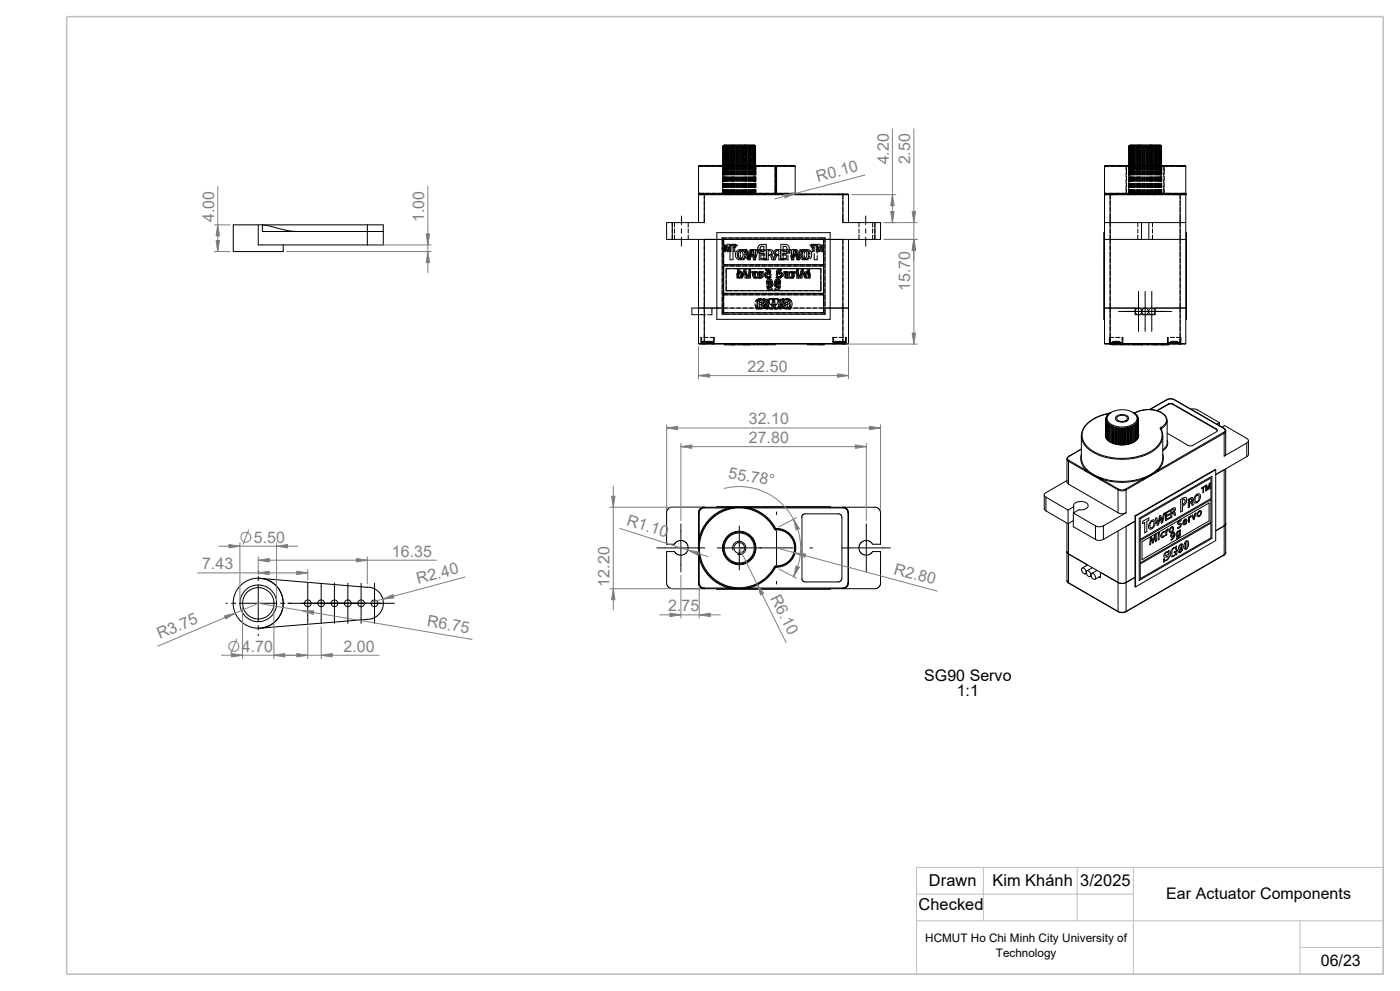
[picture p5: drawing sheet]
<svg xmlns="http://www.w3.org/2000/svg" width="420mm" height="297mm" viewBox="0 0 420 297" stroke-linecap="round" stroke-linejoin="round" font-family="sans-serif">
<defs><g id="words">
<g font-size="4.9">
<text x="278.7" y="265.7">Drawn</text>
<text x="297.7" y="265.7">Kim Khánh 3/2025</text>
<text x="275.6" y="272.6">Checked</text>
</g>
<g font-size="4.8" fill="#808080">
<text x="266.6" y="49.3" transform="rotate(-90 266.6 49.3)">4.20</text>
<text x="273.1" y="49.3" transform="rotate(-90 273.1 49.3)">2.50</text>
<text x="245.3" y="54.5" transform="rotate(-15 245.3 54.5)">R0.10</text>
<text x="64.2" y="66.6" transform="rotate(-90 64.2 66.6)">4.00</text>
<text x="127.3" y="66.6" transform="rotate(-90 127.3 66.6)">1.00</text>
<text x="273.1" y="87.3" transform="rotate(-90 273.1 87.3)">15.70</text>
<text x="224.3" y="111.5">22.50</text>
<text x="224.6" y="127.2">32.10</text>
<text x="224.6" y="132.8">27.80</text>
<text x="218.4" y="143.3" transform="rotate(10 218.4 143.3)">55.78°</text>
<text x="187.7" y="157.2" transform="rotate(18 187.7 157.2)">R1.10</text>
<text x="76.2" y="162.6">5.50</text>
<text x="117.6" y="166.8">16.35</text>
<text x="60.6" y="170.6">7.43</text>
<text x="267.9" y="171.9" transform="rotate(15 267.9 171.9)">R2.80</text>
<text x="125.5" y="175" transform="rotate(-15 125.5 175)">R2.40</text>
<text x="182.9" y="175.8" transform="rotate(-90 182.9 175.8)">12.20</text>
<text x="231" y="179.2" transform="rotate(64 231 179.2)">R6.10</text>
<text x="200.4" y="183.2">2.75</text>
<text x="47.9" y="191.6" transform="rotate(-23 47.9 191.6)">R3.75</text>
<text x="127.9" y="187.7" transform="rotate(10 127.9 187.7)">R6.75</text>
<text x="72.6" y="195.3">4.70</text>
<text x="103" y="195.3">2.00</text>
</g>
<g font-size="4.8">
<text x="277.3" y="204.2">SG90 Servo</text>
<text x="287" y="208.7">1:1</text>
<text x="349.9" y="269.4">Ear Actuator Components</text>
<text x="396.2" y="289.4">06/23</text>
</g>
<g font-size="3.5">
<text x="277.6" y="282.4">HCMUT Ho Chi Minh City University of</text>
<text x="298.7" y="286.9">Technology</text>
</g>
</g></defs>
<path d="M275 260h140v32h-140zM295 260v16M323.2 260v16M340 260v32M275 268h65M275 276h140M390 276v16M390 284h25" fill="none" stroke="#c0c0c0" stroke-width=".3"/>
<path d="M20 5h395v287h-395z" fill="none" stroke="#c0c0c0" stroke-width=".47"/>
<g fill="none" stroke="#000" stroke-width=".3">
<path d="M209.5 58.3h1.8M209.5 58.1v.2M209.5 58h.5M209.5 58.1h.1M209.5 58v.1M209.5 49.8v8.2M209.5 58.3v8.4M209.5 58h1.7M209.5 58.3h1.3M209.5 49.8h1.3M209.6 49.8h22.9M209.9 58.1h-.4"/>
<path d="M209.9 58v.1M210 58h8.7M210 58l-.1 .1M210 58h-.1M211.3 58.1h-1.7l-.1 .2M211.3 58.1v.2M211.3 58.1v8.6h-9.6M211.3 58.3h42.8M211.3 58.1h8.6M211.5 49.8h1.2M211.7 58h1.3M213.4 49.8h1.2"/>
<path d="M213.6 58h1.3M215.3 49.8h1.2M215.5 58h1.3M216.7 49.6v1.3M216.7 51.5v1.3M216.7 53.4v1.3M216.7 55.3v1.3M216.7 56.9v1.2M216.9 43.8v7.1M216.9 51.1v1.3M216.9 53v1.3M216.9 54.9v1.3"/>
<path d="M216.9 56.9v1.2M216.9 43.8h.1M216.9 43.8l.3-.2v7.3M217 51.1v1.3M217 53v1.3M217 54.9v1.3M217 56.9v1.2M217 43.8v7.1M217.1 43.6l.2-.2h7.4a2.12 2.12 0 0 1 2 .4M217.1 43.6v1.3M217.1 45.4v1.3M217.1 47.3v1.3"/>
<path d="M217.1 49.2v1.3M217.1 51.1v1.3M217.1 53v1.3M217.1 54.9v1.3M217.1 56.9v1.2M217.1 43.6l-.2 .2M217.2 49.8h1.2M217.2 51.1v1.3M217.2 53v1.3M217.2 54.9v1.3M217.2 56.9v1.2M217.2 43.8h.1"/>
<path d="M217.3 43.6v1.3M217.3 45.4v1.3M217.3 47.3v1.3M217.3 49.2v1.3M217.3 51.1v1.3M217.3 53v1.3M217.3 54.9v1.3M217.3 56.9v1.2M217.3 43.6l-.1 .2M217.3 43.6l-.3 .2M217.4 43.8v7.1M217.4 51.1v1.3"/>
<path d="M217.4 53v1.3M217.4 54.9v1.3M217.4 56.9v1.2M217.4 43.8h.1M217.4 58h2.6M217.5 43.6v1.3M217.5 45.4v1.3M217.5 47.3v1.3M217.5 49.2v1.3M217.5 51.1v1.3M217.5 53v1.3M217.5 54.9v1.3"/>
<path d="M217.5 56.9v1.2M217.5 43.6l-.1 .2M217.5 43.6l-.3 .2M217.7 43.8h.1M217.6 51.1v1.3M217.6 53v1.3M217.6 54.9v1.3M217.6 56.9v1.2M217.7 43.6l-.1 7.3M217.7 43.6l-.1 .2M217.7 43.6l-.3 .2M217.9 51.1v1.3"/>
<path d="M217.9 53v1.3M217.9 54.9v1.3M217.9 56.9v1.2M218 43.8h.1M218 43.8l.3-.2v7.3M218 43.6l-.1 7.3M218 43.6l-.1 .2M218 43.6l-.3 .2M218.3 51.1v1.3M218.3 53v1.3M218.3 54.9v1.3M218.3 56.9v1.2"/>
<path d="M218.3 43.8h.1M218.4 43.8v7.1M218.4 51.1v1.3M218.4 53v1.3M218.4 54.9v1.3M218.4 56.9v1.2M218.6 43.6l.1 .2M218.6 43.6v7.3M218.6 51.1v1.3M218.6 53v1.3M218.6 54.9v1.3M218.6 56.9v1.2"/>
<path d="M218.6 43.6l-.2 .2M218.7 58.1v.1M218.7 58.2h.1M218.7 58h3.1M218.7 58.1h3.1M218.7 58v.1M218.7 58.1h.1M218.7 43.8v7.1M218.7 51.1v1.3M218.7 53v1.3M218.7 54.9v1.3M218.7 56.9v1.2"/>
<path d="M219 43.6v7.3M219 51.1v1.3M219 53v1.3M219 54.9v1.3M219 56.9v1.2M219 43.6v.2M219 43.6l-.3 .2M219 43.8h.2M219 43.8v7.1M219.1 49.8h1.2M219.2 43.8v7.1M219.2 51.1v1.3"/>
<path d="M219.2 53v1.3M219.2 54.9v1.3M219.2 56.9v1.2M219.4 43.6v7.3M219.4 51.1v1.3M219.4 53v1.3M219.4 54.9v1.3M219.4 56.9v1.2M219.4 43.6l.1 .2M219.4 43.6l-.2 .2M219.5 43.8v7.1M219.5 51.1v1.3"/>
<path d="M219.5 53v1.3M219.5 54.9v1.3M219.5 56.9v1.2M219.5 43.8h.1M219.6 43.8v7.1M219.6 51.1v1.3M219.6 53v1.3M219.6 54.9v1.3M219.6 56.9v1.2M219.8 43.4v1.3M219.8 45.3v1.3M219.8 47.2v1.3"/>
<path d="M219.8 49.1v1.3M219.8 51.1v1.2M219.8 53v1.2M219.8 54.9v1.2M219.8 56.8v1.3M219.8 43.6v7.3M219.8 51.1v1.3M219.8 53v1.3M219.8 54.9v1.3M219.8 56.9v1.2M219.8 43.6l.2 .2M219.8 43.6l-.2 .2"/>
<path d="M219.9 58l-1.2 .1M220 43.8v7.1M220 51.1v1.3M220 53v1.3M220 54.9v1.3M220 56.9v1.2M220 43.8h.1M220.2 43.4v1.3M220.2 45.3v1.3M220.2 47.2v1.3M220.2 49.1v1.3M220.2 51.1v1.2"/>
<path d="M220.2 53v1.2M220.2 54.9v1.2M220.2 56.8v1.3h32.7M220.3 43.6v7.3M220.3 51.1v1.3M220.3 53v1.3M220.3 54.9v1.3M220.3 56.9v1.2M220.3 43.6l.1 .2M220.3 43.6l-.3 .2M220.4 43.8h.2M220.4 43.8v7.1"/>
<path d="M220.4 51.1v1.3M220.4 53v1.3M220.4 54.9v1.3M220.4 56.9v1.2M220.5 58h2.6M220.5 58.1h1.3M220.6 43.8v7.1M220.6 51.1v1.3M220.6 53v1.3M220.6 54.9v1.3M220.6 56.9v1.2M220.8 43.6v7.3"/>
<path d="M220.8 51.1v1.3M220.8 53v1.3M220.8 54.9v1.3M220.8 56.9v1.2M220.8 43.6l.1 .2M220.8 43.6l-.2 .2M220.9 43.8v7.1M220.9 51.1v1.3M220.9 53v1.3M220.9 54.9v1.3M220.9 56.9v1.2M220.9 43.8h.2"/>
<path d="M221 49.8h1.2M221.1 43.8v7.1M221.1 51.1v1.3M221.1 53v1.3M221.1 54.9v1.3M221.1 56.9v1.2M221.3 43.6v7.3M221.3 51.1v1.3M221.3 53v1.3M221.3 54.9v1.3M221.3 56.9v1.2M221.3 43.6l.1 .2"/>
<path d="M221.3 43.6l-.2 .2M221.4 43.8v7.1M221.4 51.1v1.3M221.4 53v1.3M221.4 54.9v1.3M221.4 56.9v1.2M221.4 43.8h.2M221.6 43.8v7.1M221.6 51.1v1.3M221.6 53v1.3M221.6 54.9v1.3M221.6 56.9v1.2"/>
<path d="M221.8 58h3M221.8 56.9v1.4v-.2M221.8 58.1l-3.1 .1M221.8 58.1l3.1 .1M221.8 58v.1M221.8 43.6v7.3M221.8 51.1v1.3M221.8 53v1.3M221.8 54.9v1.3M221.8 43.6l-.2 .2M221.8 43.6l.2 .2M222 43.8v7.1"/>
<path d="M222 51.1v1.3M222 53v1.3M222 54.9v1.3M222 56.9v1.2M222 43.8h.1M222.1 43.8v7.1M222.1 51.1v1.3M222.1 53v1.3M222.1 54.9v1.3M222.1 56.9v1.2M222.2 43.6v7.3M222.2 51.1v1.3"/>
<path d="M222.2 53v1.3M222.2 54.9v1.3M222.2 56.9v1.2M222.2 43.6l.3 .2M222.2 43.6l-.1 .2M222.5 43.8v7.1M222.5 51.1v1.3M222.5 53v1.3M222.5 54.9v1.3M222.5 56.9v1.2M222.5 43.8h.1M222.6 43.8v7.1"/>
<path d="M222.6 51.1v1.3M222.6 53v1.3M222.6 54.9v1.3M222.6 56.9v1.2M222.8 43.6v7.3M222.8 51.1v1.3M222.8 53v1.3M222.8 54.9v1.3M222.8 56.9v1.2M222.8 43.6l.2 .2M222.8 43.6l-.2 .2M222.9 49.8h1.3"/>
<path d="M223 43.8v7.1M223 51.1v1.3M223 53v1.3M223 54.9v1.3M223 56.9v1.2M223 43.8h.1M223 58.1h-1.2M223.1 43.8v7.1M223.1 51.1v1.3M223.1 53v1.3M223.1 54.9v1.3M223.1 56.9v1.2"/>
<path d="M223.2 43.6v7.3M223.2 51.1v1.3M223.2 53v1.3M223.2 54.9v1.3M223.2 56.9v1.2M223.2 43.6l.3 .2M223.2 43.6l-.1 .2M223.4 43.4v1.4M223.4 45.4v1.3M223.4 47.3v1.3M223.4 49.2v1.3M223.4 51.1v1.3"/>
<path d="M223.4 53v1.3M223.4 54.9v1.3M223.4 56.9v1.2M223.5 43.8v7.1M223.5 51.1v1.3M223.5 53v1.3M223.5 54.9v1.3M223.5 56.9v1.2M223.5 43.8h.1M223.6 43.8v7.1M223.6 51.1v1.3M223.6 53v1.3"/>
<path d="M223.6 54.9v1.3M223.6 56.9v1.2M223.6 58h1.3M223.6 58l1.2 .1M223.7 43.6v7.3M223.7 51.1v1.3M223.7 53v1.3M223.7 54.9v1.3M223.7 56.9v1.2M223.7 43.6l.2 .2M223.7 43.6l-.1 .2M223.8 43.4v1.3"/>
<path d="M223.8 45.3v1.3M223.8 47.2v1.3M223.8 49.1v1.3M223.8 51.1v1.2M223.8 53v1.2M223.8 54.9v1.2M223.8 56.8v1.3M223.9 43.8h.1M223.9 43.8v7.1M223.9 51.1v1.3M223.9 53v1.3M223.9 54.9v1.3"/>
<path d="M223.9 56.9v1.2M224 43.8v7.1M224 51.1v1.3M224 53v1.3M224 54.9v1.3M224 56.9v1.2M224.1 43.6v7.3M224.1 51.1v1.3M224.1 53v1.3M224.1 54.9v1.3M224.1 56.9v1.2M224.1 43.6l.3 .2"/>
<path d="M224.1 43.6l-.1 .2M224.4 43.8h.1M224.4 43.8v7.1M224.4 51.1v1.3M224.4 53v1.3M224.4 54.9v1.3M224.4 56.9v1.2M224.5 43.8v7.1M224.5 51.1v1.3M224.5 53v1.3M224.5 54.9v1.3M224.5 56.9v1.2"/>
<path d="M224.5 43.6v7.3M224.5 43.6l.3 .2M224.5 43.6v.2M224.8 49.8h1.3M224.8 43.8v7.1M224.8 51.1v1.3M224.8 53v1.3M224.8 54.9v1.3M224.8 56.9v1.2M224.8 43.8h.1M224.8 58v.1M224.8 58.1h-3"/>
<path d="M224.8 58.1h.1M224.8 58h7.7M224.9 58.2h.1M224.9 58.1v.1M224.9 43.8v7.1M224.9 51.1v1.3M224.9 53v1.3M224.9 54.9v1.3M224.9 56.9v1.2M224.9 43.6v7.3M224.9 43.6l.3 .2M224.9 43.6v.2"/>
<path d="M225.2 43.8v7.1M225.2 51.1v1.3M225.2 53v1.3M225.2 54.9v1.3M225.2 56.9v1.2M225.2 43.8h.1M225.3 51.1v1.3M225.3 53v1.3M225.3 54.9v1.3M225.3 56.9v1.2M225.6 43.6l.3 .2M225.6 58h1.2"/>
<path d="M225.6 43.6v7.3M225.6 51.1v1.3M225.6 53v1.3M225.6 54.9v1.3M225.6 56.9v1.2M225.6 43.6v.2M225.6 43.8l-.3-.2v7.3M225.6 43.8v7.1M225.8 43.6v7.3M225.8 51.1v1.3M225.8 53v1.3M225.8 54.9v1.3"/>
<path d="M225.8 56.9v1.2M225.8 43.6l.3 .2M225.8 43.6l.1 .2M225.9 43.8v7.1M225.9 51.1v1.3M225.9 53v1.3M225.9 54.9v1.3M225.9 56.9v1.2M226.1 43.6v1.3M226.1 45.4v1.3M226.1 47.3v1.3M226.1 49.2v1.3"/>
<path d="M226.1 51.1v1.3M226.1 53v1.3M226.1 54.9v1.3M226.1 56.9v1.2M226.1 43.6l.2 .2M226.1 43.6v.2M226.1 43.8h.1M226.1 43.8v7.1M226.2 43.6v1.3M226.2 45.4v1.3M226.2 47.3v1.3M226.2 49.2v1.3"/>
<path d="M226.2 51.1v1.3M226.2 53v1.3M226.2 54.9v1.3M226.2 56.9v1.2M226.2 43.6l.3 .2M226.2 43.6l.2 .2M226.3 51.1v1.3M226.3 53v1.3M226.3 54.9v1.3M226.3 56.9v1.2M226.4 43.8h.1M226.4 43.6l.1 .2"/>
<path d="M226.4 43.6l-.1 7.3M226.4 43.6l.2 .2M226.4 45.4v1.3M226.4 47.3v1.3M226.4 49.2v1.3M226.4 51.1v1.3M226.4 53v1.3M226.4 54.9v1.3M226.4 56.9v1.2M226.5 43.8h.1M226.5 43.6v7.3M226.5 51.1v1.3"/>
<path d="M226.5 53v1.3M226.5 54.9v1.3M226.5 56.9v1.2M226.6 43.8v7.1M226.6 51.1v1.3M226.6 53v1.3M226.6 54.9v1.3M226.6 56.9v1.2M226.7 43.8h.1M226.7 43.8l-.3-.2v1.3M226.7 49.8h1.3M226.8 49.6v1.3"/>
<path d="M226.8 51.1v1.3M226.8 53v1.3M226.8 54.9v1.3M226.8 56.9v1.2M227.5 58h1.2M228.6 49.8h1.3M229.4 58h1.2M230.5 49.8h1.3M231.3 58h1.7M232.4 49.6h-22.6l-.3 .2M232.4 49.6v.1M232.4 49.6l.1 .2"/>
<path d="M232.4 49.6h.3M232.4 49.7h.1M232.4 49.8h1.8M232.5 49.7l.2 8.4M232.5 58h.1M232.5 58l.2 .1M232.7 49.6l-.2 .2M232.7 49.6h.3M232.7 49.6v8.5M233 49.6h5.3l.2 .2M233 58h5.5M233 49.6v.2h5.5"/>
<path d="M233 49.6v8.5v-.1M233.5 58h1.2M234.9 49.8h1.2M235.4 58h1.2M236.8 49.8h1.2M237.3 58h1.2M238.5 49.8v8.2M238.6 58l.2 .1M240.6 58.1v.2M241.6 58.1v.2M251.5 58.1v.2M252.6 58.1v.2"/>
<path d="M252.9 58.1v8.6h9.6M252.9 58.1v.2h1.7M252.9 58.1h1.5M254.4 58.2l.2 .1M254.6 58.3v8.4M331.3 58.1v.2M331.3 58.3v44.7h1.7v.1M331.3 58h.4M331.3 58.1l.1 .1M331.3 58v.1M331.3 58h.8M331.3 58.3h1.3"/>
<path d="M331.3 49.8h1.3M331.3 49.8v8.2M331.3 58.3h1.7M331.3 49.8h24.4M331.4 58.2h.1M331.6 58.1h1.4M331.6 58.1l-.3 .2M331.7 58.1h-.4M331.7 58h8.8M331.7 58v.1M332.7 58h1.3M333 58.3h22.3"/>
<path d="M333 58.1v45M333 58.1v.2M333.2 49.8h1.3M333.3 58.1v.2M334.3 58.1v.2M334.6 58h1.3M335.2 49.8h1.2M336.5 58h1.4M336.5 49.8h2.7M337.8 58.1h.1M337.8 51.7v1.3M337.8 53.6v1.3"/>
<path d="M337.8 55.5v2.6l.1-.1M337.9 49.7l-.1 1.4M337.9 49.6v.1M337.9 52.9v1.2M337.9 54.8v1.2M337.9 56.7v1.3M338 49.7l-.1 2.5M338 49.7h.1M338.2 49.6l-.2 .1M338.3 58h1.3M338.5 49.6v1.3M338.5 51.5v1.3"/>
<path d="M338.5 53.4v1.3M338.5 55.3v1.3M338.5 56.9v1.2M338.6 43.8l.2-.2v7.3M338.6 43.8v7.1M338.6 51.1v1.3M338.6 53v1.3M338.6 54.9v1.3M338.6 56.9v1.2M338.6 43.8h.1M338.7 43.8v7.1M338.7 51.1v1.3"/>
<path d="M338.7 53v1.3M338.7 54.9v1.3M338.7 56.9v1.2M338.7 43.8h.1M338.7 43.8a2.61 2.61 0 0 1 2.4-.4h6.9l.4 .4M338.8 43.8v7.1M338.8 51.1v1.3M338.8 53v1.3M338.8 54.9v1.3M338.8 56.9v1.2M339 43.6v7.3M339 51.1v1.3"/>
<path d="M339 53v1.3M339 54.9v1.3M339 56.9v1.2M339 43.6l-.2 .2M339 43.6l-.3 .2M339 43.8h.1M339.1 43.6l-.3 .2M339.1 43.6v1.3M339.1 45.4v1.3M339.1 47.3v1.3M339.1 49.2v1.3M339.1 51.1v1.3"/>
<path d="M339.1 53v1.3M339.1 54.9v1.3M339.1 56.9v1.2M339.1 43.6l-.1 .2M339.1 43.8h.1M339.1 43.8v7.1M339.2 43.8v7.1M339.2 51.1v1.3M339.2 53v1.3M339.2 54.9v1.3M339.2 56.9v1.2M339.3 43.6v1.3"/>
<path d="M339.3 45.4v1.3M339.3 47.3v1.3M339.3 49.2v1.3M339.3 51.1v1.3M339.3 53v1.3M339.3 54.9v1.3M339.3 56.9v1.2M339.3 43.6l-.2 .2M339.3 43.6l-.3 .2M339.4 43.8v7.1M339.4 51.1v1.3M339.4 53v1.3"/>
<path d="M339.4 54.9v1.3M339.4 56.9v1.2M339.5 43.6v7.3M339.5 51.1v1.3M339.5 53v1.3M339.5 54.9v1.3M339.5 56.9v1.2M339.5 43.6l-.1 .2M339.5 43.6l-.3 .2M339.7 43.8v7.1M339.7 51.1v1.3M339.7 53v1.3"/>
<path d="M339.7 54.9v1.3M339.7 56.9v1.2M339.7 43.6l-.3 .2M339.7 43.6l.1 7.3M339.7 43.6v.2M339.9 49.8h1.2M340 51.1v1.3M340 53v1.3M340 54.9v1.3M340 56.9v1.2M340.1 43.6v.2M340.1 43.6l-.4 .2"/>
<path d="M340.1 43.6l-.1 7.3M340.1 43.8v7.1M340.1 51.1v1.3M340.1 53v1.3M340.1 54.9v1.3M340.1 56.9v1.2M340.1 43.8l.3-.2v7.3M340.2 58h1.3M340.4 43.8h.1M340.4 58.1v.1M340.4 51.1v1.3M340.4 53v1.3"/>
<path d="M340.4 54.9v1.3M340.4 56.9v1.2M340.4 58.2v.1M340.4 58.1h3.1M340.4 58.1h.1M340.5 58h3M340.5 58l-.1 .1M340.5 43.8v7.1M340.5 51.1v1.3M340.5 53v1.3M340.5 54.9v1.3M340.5 56.9v1.2"/>
<path d="M340.8 43.6l.1 .2M340.8 43.6v7.3M340.8 51.1v1.3M340.8 53v1.3M340.8 54.9v1.3M340.8 56.9v1.2M340.8 43.6l-.3 .2M340.9 43.8v7.1M340.9 51.1v1.3M340.9 53v1.3M340.9 54.9v1.3M340.9 56.9v1.2"/>
<path d="M341.2 43.6l.2 .2M341.2 43.6v7.3M341.2 51.1v1.3M341.2 53v1.3M341.2 54.9v1.3M341.2 56.9v1.2M341.2 43.6l-.3 .2M341.4 43.8v7.1M341.4 51.1v1.3M341.4 53v1.3M341.4 54.9v1.3M341.4 56.9v1.2"/>
<path d="M341.5 43.4v1.3M341.5 45.3v1.3M341.5 47.2v1.3M341.5 49.1v1.3M341.5 51.1v1.2M341.5 53v1.2M341.5 54.9v1.2M341.5 56.8v1.3M341.6 43.6v7.3M341.6 51.1v1.3M341.6 53v1.3M341.6 54.9v1.3"/>
<path d="M341.6 56.9v1.2M341.6 43.6l.1 .2M341.6 43.6l-.2 .2M341.7 43.8h.1M341.7 56.9v1.2h-8.7M341.7 43.8v7.1M341.7 51.1v1.3M341.7 53v1.3M341.7 54.9v1.3M341.8 49.8h1.2M341.8 43.8v7.1M341.8 51.1v1.3"/>
<path d="M341.8 53v1.3M341.8 54.9v1.3M341.8 56.9v1.2M341.9 56.8v1.3h1.7M341.9 43.4v1.3M341.9 45.3v1.3M341.9 47.2v1.3M341.9 49.1v1.3M341.9 51.1v1.2M341.9 53v1.2M341.9 54.9v1.2M342.1 43.6v7.3"/>
<path d="M342.1 51.1v1.3M342.1 53v1.3M342.1 54.9v1.3M342.1 56.9v1.2M342.1 43.6l.1 .2M342.1 43.6l-.3 .2M342.1 58h1.3M342.2 43.8v7.1M342.2 51.1v1.3M342.2 53v1.3M342.2 54.9v1.3M342.2 56.9v1.2"/>
<path d="M342.2 43.8h.1M342.3 43.8v7.1M342.3 51.1v1.3M342.3 53v1.3M342.3 54.9v1.3M342.3 56.9v1.2M342.6 43.6v7.3M342.6 51.1v1.3M342.6 53v1.3M342.6 54.9v1.3M342.6 56.9v1.2M342.6 43.6l.1 .2"/>
<path d="M342.6 43.6l-.3 .2M342.7 43.8v7.1M342.7 51.1v1.3M342.7 53v1.3M342.7 54.9v1.3M342.7 56.9v1.2M342.7 43.8h.1M342.8 43.8v7.1M342.8 51.1v1.3M342.8 53v1.3M342.8 54.9v1.3M342.8 56.9v1.2"/>
<path d="M343.1 43.6v7.3M343.1 51.1v1.3M343.1 53v1.3M343.1 54.9v1.3M343.1 56.9v1.2M343.1 43.6l.1 .2M343.1 43.6l-.3 .2M343.2 43.8h.2M343.2 43.8v7.1M343.2 51.1v1.3M343.2 53v1.3M343.2 54.9v1.3"/>
<path d="M343.2 56.9v1.2M343.4 43.8v7.1M343.4 51.1v1.3M343.4 53v1.3M343.4 54.9v1.3M343.4 56.9v1.2M343.5 58h3.1M343.5 58.1v.2M343.5 58.1l-3.1 .1M343.5 58.1l3.2 .1M343.5 58v.1M343.5 43.6v7.3"/>
<path d="M343.5 51.1v1.3M343.5 53v1.3M343.5 54.9v1.3M343.5 56.9v1.2M343.5 43.6l.2 .2M343.5 43.6l-.1 .2M343.7 49.8h1.2M343.7 43.8v7.1M343.7 51.1v1.3M343.7 53v1.3M343.7 54.9v1.3M343.7 56.9v1.2"/>
<path d="M343.7 43.8h.2M343.9 56.9l-.1 1.2h10.2M343.9 43.8v7.1M343.9 51.1v1.3M343.9 53v1.3M343.9 54.9v1.3M344 58h1.3M344 43.6v7.3M344 51.1v1.3M344 53v1.3M344 54.9v1.3M344 56.9v1.2"/>
<path d="M344 43.6l-.1 .2M344 43.6l.3 .2M344.3 43.8h.1M344.3 43.8v7.1M344.3 51.1v1.3M344.3 53v1.3M344.3 54.9v1.3M344.3 56.9v1.2M344.4 43.8v7.1M344.4 51.1v1.3M344.4 53v1.3M344.4 54.9v1.3"/>
<path d="M344.4 56.9v1.2M344.5 43.6v7.3M344.5 51.1v1.3M344.5 53v1.3M344.5 54.9v1.3M344.5 56.9v1.2M344.5 43.6l.3 .2M344.5 43.6l-.1 .2M344.8 43.8h.1M344.8 43.8v7.1M344.8 51.1v1.3M344.8 53v1.3"/>
<path d="M344.8 54.9v1.3M344.8 56.9v1.2M345 43.6v7.3M345 51.1v1.3M345 53v1.3M345 54.9v1.3M345 56.9v1.2M345 43.6l.2 .2M345 43.6l-.2 .2M345.1 43.4v1.4M345.1 45.4v1.3M345.1 47.3v1.3"/>
<path d="M345.1 49.2v1.3M345.1 51.1v1.3M345.1 53v1.3M345.1 54.9v1.3M345.1 56.9v1.2M345.2 43.8h.2M345.2 43.8v7.1M345.2 51.1v1.3M345.2 53v1.3M345.2 54.9v1.3M345.2 56.9v1.2M345.4 43.8v7.1"/>
<path d="M345.4 51.1v1.3M345.4 53v1.3M345.4 54.9v1.3M345.4 56.9v1.2M345.4 43.6v7.3M345.4 43.6l.3 .2M345.4 43.6v.2M345.5 43.4v1.3M345.5 45.3v1.3M345.5 47.2v1.3M345.5 49.1v1.3M345.5 51.1v1.2"/>
<path d="M345.5 53v1.2M345.5 54.9v1.2M345.5 56.8v1.3M345.6 49.8h1.2M345.7 43.8h.1M345.7 43.8v7.1M345.7 51.1v1.3M345.7 53v1.3M345.7 54.9v1.3M345.7 56.9v1.2M345.8 43.8v7.1M345.8 51.1v1.3"/>
<path d="M345.8 53v1.3M345.8 54.9v1.3M345.8 56.9v1.2M345.9 43.6v7.3M345.9 51.1v1.3M345.9 53v1.3M345.9 54.9v1.3M345.9 56.9v1.2M345.9 43.6l.3 .2M345.9 43.6l-.1 .2M345.9 58h1.3M346.2 43.8v7.1"/>
<path d="M346.2 51.1v1.3M346.2 53v1.3M346.2 54.9v1.3M346.2 56.9v1.2M346.3 43.6l-.1 .2M346.3 43.6l-.1 7.3M346.3 43.6l.3 .2M346.6 43.8h.1M346.6 43.8v7.1M346.6 51.1v1.3M346.6 53v1.3M346.6 54.9v1.3"/>
<path d="M346.6 56.9v1.2M346.6 58h8.7M346.6 58v.1M346.6 58.1h-3.1M346.6 58.1h.1M346.7 58.1v.1M346.7 58.2v.1M346.7 51.1v1.3M346.7 53v1.3M346.7 54.9v1.3M346.7 56.9v1.2M347 43.8v7.1"/>
<path d="M347 51.1v1.3M347 53v1.3M347 54.9v1.3M347 56.9v1.2M347 43.8l-.3-.2v7.3M347 43.8h.1M347.3 51.1v1.3M347.3 53v1.3M347.3 54.9v1.3M347.3 56.9v1.2M347.3 43.6l.4 .2M347.3 43.6v7.3"/>
<path d="M347.3 43.6l.1 .2M347.4 43.8v7.1M347.4 51.1v1.3M347.4 53v1.3M347.4 54.9v1.3M347.4 56.9v1.2M347.4 43.8l-.4-.2v7.3M347.5 49.8h1.2M347.6 43.6v7.3M347.6 51.1v1.3M347.6 53v1.3M347.6 54.9v1.3"/>
<path d="M347.6 56.9v1.2M347.6 43.6l.3 .2M347.6 43.6l.1 .2M347.7 43.8v7.1M347.7 51.1v1.3M347.7 53v1.3M347.7 54.9v1.3M347.7 56.9v1.2M347.9 58h3.6M347.9 43.6v1.3M347.9 45.4v1.3M347.9 47.3v1.3"/>
<path d="M347.9 49.2v1.3M347.9 51.1v1.3M347.9 53v1.3M347.9 54.9v1.3M347.9 56.9v1.2M347.9 43.6l.2 .2M347.9 43.6v.2M347.9 43.8v7.1M347.9 43.8h.1M348 43.6v1.3M348 45.4v1.3M348 47.3v1.3"/>
<path d="M348 49.2v1.3M348 51.1v1.3M348 53v1.3M348 54.9v1.3M348 56.9v1.2M348 43.6l.3 .2M348 43.6l.1 .2M348.1 43.8h.1M348.1 51.1v1.3M348.1 53v1.3M348.1 54.9v1.3M348.1 56.9v1.2"/>
<path d="M348.1 43.6v7.3M348.1 43.6l.3 .2M348.1 43.6l.2 .2M348.2 45.4v1.3M348.2 47.3v1.3M348.2 49.2v1.3M348.2 51.1v1.3M348.2 53v1.3M348.2 54.9v1.3M348.2 56.9v1.2M348.3 43.8v7.1M348.3 51.1v1.3"/>
<path d="M348.3 53v1.3M348.3 54.9v1.3M348.3 56.9v1.2M348.3 43.8h.1M348.4 43.8v7.1M348.4 51.1v1.3M348.4 53v1.3M348.4 54.9v1.3M348.4 56.9v1.2M348.4 43.8h.1M348.4 43.8l-.2-.2v1.3M348.5 49.6v1.3"/>
<path d="M348.5 51.1v1.3M348.5 53v1.3M348.5 54.9v1.3M348.5 56.9v1.2M349 49.7l.1 1.4M349.1 49.8h1.4M349.1 51.7v1.3M349.1 53.6v1.3M349.1 55.5v2.5M349.2 49.7h.1M349.2 49.6v2.6M349.2 58h.1"/>
<path d="M349.2 58v.1M349.2 58.1h.1M349.2 52.9v1.2M349.2 54.8v1.2M349.2 56.7v1.4M349.2 58l.1 .1M351.2 49.8h1.2M352.2 58h1.2M352.7 58.1v.2M353.1 49.8h1.2M353.7 58.1v.2M354 58.1v.2h1.7"/>
<path d="M354 58.1h1.6l.1 .2M354 58.1v45M354.1 58h1.6M354.5 49.8h1.2M355.3 58h.4M355.3 58l.1 .1M355.3 58h.1M355.4 58.1h.3M355.4 58v.1M355.7 58.2h.1M355.7 58.1v.2M355.7 58.1v.1"/>
<path d="M355.7 58v.1M355.7 49.8v8.2M355.7 58.3v44.7M355.7 49.8l-.1-.2h-24l-.3 .2M77.5 67.4v6h32.7M77.5 67.4h32.7M77.5 67.4h-7.5v8h15v-2M89.3 69.4a44.5 44.5 0 0 1-9.5-1.9l-1.1-.1v2h36.3M110.2 67.4v6M110.2 67.4h4.8v6h-4.8M201.7 71.8h14.6M201.7 66.7v5.1"/>
<path d="M201.7 66.7h-1.7v5.1h1.7M202.4 66.7v1.3M202.4 68.6v1.2M202.4 70.5v1.3M204.4 64.7v2.6M204.4 68.6v1.2M204.4 71.1v2.6M206.5 66.7v1.3M206.5 68.6v1.2M206.5 70.5v1.3M209.5 71.8v31.2M211.3 71.8v31.3"/>
<path d="M215.1 69.7h33.9v26h-33.9zM216.7 71.3h30.8v22.8h-30.8zM217 71.8h30.1v7.5h-30v-7.5M217.1 79.7h30v8.2h-30zM219 74.1h-.9v-.9h2.6v.9h-.8v3.8h-.9v-4.2l-.6 1.7h-.3l-.5-1.7v1.7h-.3v-2h.5l.5 1.7 .6-1.7h.4v2h-.3M219.5 73.4h1.6v.3h-.7v1.7h-.2v-1.7h-.7zM221.4 75.5a1 1 0 0 1 1.3 0 1 1 0 0 1 .2 1.3 .9 .9 0 0 1-1.1 .7 .9 .9 0 0 1-.7-1.2zM222 75.1a1.59 1.59 0 0 0-.4 1.9 1.59 1.59 0 0 0 1.8 .8M222 74.8h.1M222 76.3l.3 .9 .2 .2M222 75.9h.1M222 75.1h.1"/>
<path d="M222.9 74.8a1.58 1.58 0 0 1 1.4 1 1.58 1.58 0 0 1-.4 1.7M222.9 74.8h-.4M222.9 74.8h.1M223 75.1l-.6 .3-.3 .5M223.3 75.2l.5 .7v.4M223.7 76.7a.79 .79 0 0 1-.8 .8M223.9 77.5h.1M225.2 76.4l-.4 .4-.3 1.1h.5l.4-1.1 .4-.2h.3v1.3M225.2 76.4h.1M225.3 75.3l.8-.1v1h-.7l-.3-.5zM225.5 75.4l-.6 2.4h-.6l-.7-3h.5l.5 2.5 .7-2.5h.5l.3 1.4M225.5 75.4l.6 2.5h.6"/>
<path d="M225.5 75.4h.1M226.1 76.2l.3 1.1M226.4 77.3l.5-2.5h.6l-.9 3.1M226.4 77.3h.1M226.7 76.1v-1.3h-.9a.87 .87 0 0 0-1.1 .5 .87 .87 0 0 0 .5 1.1M226.7 76.6v1.3M228.7 73.8a.67 .67 0 0 0-.7 .8M228.8 73.8h.4v1.7l-.9-.1-.3-.7M229.9 76.6v1.3h-2.1v-3.1h1.7v.4h-1.2v.9h1.1v.4h-1.1v1h1.3v.4M229.9 74.5v-1.3h-1a1.43 1.43 0 0 0-1.6 1.6 1.43 1.43 0 0 0 1.9 1.2v1.9M229.9 74.7v1.2M230.5 75.2a.65 .65 0 0 1 1 .5 .65 .65 0 0 1-1 .5z"/>
<path d="M231.4 76.4a.87 .87 0 0 0 .5-1.1 .87 .87 0 0 0-1.1-.5h-.8v3.1h.5v-1.3l.7 .2 .4 1.1h.9l.4-1.1 .7-.2v1.3h.5v-1.3M231.4 76.4l.4 .4 .3 1.1M231.4 76.4h.1M232.7 76.4h.1M232.7 76.4l-.4 .4-.3 1.1M232.8 75.3l.8-.1v1h-.7a.51 .51 0 0 1-.1-.9zM234.1 76.1v-1.3h-.8a.86 .86 0 0 0-1.1 .5 .86 .86 0 0 0 .5 1.1M234.9 73.8a.88 .88 0 0 1 1.2 .9 .88 .88 0 0 1-1.2 .8zM236.4 76.6v1.3h-2.1v-4.7a2.15 2.15 0 0 1 2.5 .9 1.45 1.45 0 0 1-.3 1.6 1.45 1.45 0 0 1-1.6 .3v1.9M236.4 76.1v-1.3h-1.8v.4h1.3v.9h-1.2v.4h1.2v1h-1.3v.4M237 76l-.3-1.2h.5l.6 2.5M237.2 76.6l.3 1.3"/>
<path d="M237.8 77.3h.1M238 75.2a.65 .65 0 0 1 1 .5 .65 .65 0 0 1-1 .5zM238 76.2l.3-1.4h.5l.7 2.5M238 76.2l-.2 1.1M238.6 75.4l-.5 2.5h-.6M238.6 75.4l.7 2.4h.5l.3-1.3M238.6 75.4h.1M238.9 76.4a.86 .86 0 0 0 .5-1.1 .86 .86 0 0 0-1.1-.5h-.8v3.1M238.9 76.4l.4 .4 .3 1.1h-.5l-.3-1-.5-.3h-.3v1.3M238.9 76.4h.1M239.5 77.3h.1M240.2 76.1l.4-1.3h-.6l-.5 2.5"/>
<path d="M240.8 75.2a1.13 1.13 0 0 1 1.3 1.1 1.13 1.13 0 0 1-1.2 1.2l-.4-.5a1.45 1.45 0 0 1 .3-1.8zM241 77.3a1.47 1.47 0 0 0 1.5 .5M241 77.3h.1M241.1 75.1a1.67 1.67 0 0 0-.1 2.2M241.2 74.8h.1M241.2 75.1h.1M241.2 76.3l.5 1.1M242.1 74.8h.1M242.1 74.8a1.54 1.54 0 0 1 1.4 1 1.54 1.54 0 0 1-.4 1.7M242.1 74.8h-.4M242.1 75.1l-.5 .3-.4 .5M242.4 75.2l.3 .3 .3 .8"/>
<path d="M242.9 76.7a.79 .79 0 0 1-.8 .8M243 73.4h1.6v.3h-.6v1.7h-.3v-1.7h-.7zM243 77.5h.1M244.3 76v1.9h.9v-1.3M245.2 75.4h-.3v-2h.4l.5 1.7 .6-1.7h.4v2h-.3v-1.7l-.5 1.7h-.3l-.5-1.7v2.2M245.2 74.1h.8v-.9h-2.6v.9h.9v1.3M247.4 71.8h15.1M252.9 71.8v31.3M254.6 71.8v31.2M257.7 66.7v1.3M257.7 68.6v1.3M257.7 70.5v1.3"/>
<path d="M259.7 64.7v2.6M259.7 68.6v1.2M259.7 71.1v2.6M261.8 66.7v1.3M261.8 68.6v1.2M261.8 70.5v1.3M262.5 66.7h1.7v5.1h-1.7M262.5 66.7v5.1M331.1 77.3h.1M331.3 69.7h-.2v26h.2M331.3 66.7h11.1M341.3 66.7v1.3"/>
<path d="M341.3 68.6v1.3M341.3 70.5v1.3M342.4 71.8h-11.1M342.4 71.8h2.2M342.4 66.7v5.1M342.4 66.7h2.2M344.6 71.8h11.1M344.6 66.7v5.1M345.7 66.7v1.3M345.7 68.6v1.2M345.7 70.5v1.3M355.7 66.7h-11.1"/>
<path d="M355.7 69.7h.2v26h-.2M355.9 77.3h.1M213.6 92.3v2h-1.3M216.7 92.3h-9.1v2h4.1M217 92.3h1.6M217.1 88.3h30v5.4h-30zM217.8 80.5h28.5v6.6h-28.5zM218.9 92.3h1.6M220.8 92.3h1.6M221.1 82.6l.3 .6 .6 .2M221.7 81.4a.85 .85 0 0 0-.6 1M222 81.4h.4l.5 .6"/>
<path d="M222.5 82.8h.1M222.7 92.3h1.6M222.9 82v.1M222.9 82.4a.82 .82 0 0 1-.7 .9M223.4 81.2l.1 2.1h.4l-.1-2.6h-.6l-.7 2.1M223.4 81.2l-.7 2.1h-.4l-.7-2.1-.1 2.1h-.4l.2-2.6h.6l.6 2.1M223.4 81.2h.1M224.3 82.9h.1M224.6 92.3h1.6M224.8 81.4l-.5 1.5M225.1 81.4v1.9h-.4v-1.9h.6l-.8 2h-.4l-.7-2h.4l.5 1.5M225.1 80.9h.1"/>
<path d="M226 81.7l1-.3 .3 .1-.1 .3a.68 .68 0 0 0-1 .6 .68 .68 0 0 0 1 .6l.1 .3a1 1 0 0 1-1.3-.2 1 1 0 0 1 0-1.4zM226.2 81.8v-.4h.4v1.9h-.4v-1M226.2 81.8l-.6-.4v.4l.4 .1 .2 .4M226.2 81.8h.1M226.5 92.3h1.6M226.5 91.1l.4 1.2M227.2 89.8l.9-.3 .8 .3 .4-.3v1.1h-.2a.85 .85 0 0 0-.5-.9 .85 .85 0 0 0-1 .3 .99 .99 0 0 0 1.3 .9 .98 .98 0 0 1 .3 1.4 .98 .98 0 0 1-1.4 .2l-.4-.2-.4 .3v-1.1h.2a.88 .88 0 0 0 .8 .9 .88 .88 0 0 0 .9-.7l-.7-.4a.94 .94 0 0 1-1-.4 .94 .94 0 0 1 0-1.1zM227.2 82.4l1.4 .1a.76 .76 0 0 1-1.2 .5v.3h.9M227.2 82.3v.1M227.4 89.9l-.2 1.7 .3 .8 .3-.2 .1-.9M227.4 89.9h.1M227.4 89.9l.4 .2v.8"/>
<path d="M227.5 89.7l-.5 .1-.4 .6M227.8 81.9l.5-.2 .3 .5h-.9zM227.9 81.4l-.4 .2-.3 .7M228.1 89.9a1.61 1.61 0 0 1-.7 2.7M228.1 81.4l.7 .4M228.3 81.8v-.4h-.4v1.9M228.3 81.8h.1M228.3 81.8l.6-.4-.1 .4M228.4 92.3h1.6M228.8 81.8l-.5 .3v1.2M228.8 81.8l.1 .4M229 82.4l-.1 .6-.6 .3"/>
<path d="M229.5 91.4l.4 1h.3l.1-.6 .4 .1-.2 .6a.93 .93 0 0 1-1.3-.3M229.5 91.2h.1M229.6 90l.1-.1a.78 .78 0 0 1 .3 1.3l-.5-.5zM229.9 89.7a1.55 1.55 0 0 0-.7 2.5M230.1 89.7a.87 .87 0 0 1 .8 1.1 .87 .87 0 0 1-1.4 .4M230.2 92.4h-.1M230.3 89.8l1-.3 .8 .2 .3-.2 .1 1.1h-.3a.92 .92 0 0 0-1.1-.9 .92 .92 0 0 0-.6 1.3 .9 .9 0 0 0 .2 1.2 .9 .9 0 0 0 1.1 0l.1-.8h-.7v-.3h1.8v.3h-.4v1.2h-.2l-.2-.5a1.45 1.45 0 0 1-2.1 .1 1.45 1.45 0 0 1-.1-2zM230.3 92.3h1.6M230.3 81.4h.1M230.5 85.9l.6 .3M230.5 85.9h.1M230.5 85.9l.2 .6h.9l.1 .3-.6 .2a.87 .87 0 0 1-1-.7"/>
<path d="M230.8 83.9a.53 .53 0 0 0-.4 .7 .53 .53 0 0 0 .9 .2M230.8 83.9l.4 .2 .1 .7M230.8 83.9h.1M231.2 81.3a1 1 0 0 0-1.5-.5l.1 .3 .5-.1 .5 .3-1 .7-.2 .6M231.2 81.4l-.3 .5-.9 .6 .3 .5 .9-.1 .1 .3-.7 .2a.87 .87 0 0 1-1-.7M231.3 85a.85 .85 0 0 1-1.2-.2 .85 .85 0 0 1 .2-1.2 .85 .85 0 0 1 1.2 .2 1.46 1.46 0 0 1 .1 1.6 1.46 1.46 0 0 1-1.4 .8v-.3h.3M231.3 85a.94 .94 0 0 1-.8 .9M231.3 84.8l-.4-.2-.3 .2-.1 .8a.55 .55 0 0 0 .8 .2 .55 .55 0 0 0 .1-.8M231.3 84.8l.1 .2M231.3 85h.1M231.5 91.1l.1 1.5h.2l.2-.5 .2 .2M231.8 85a.81 .81 0 0 0-.5-.7 .81 .81 0 0 0-.9 .2v-.2h-.4v1.6"/>
<path d="M231.9 85.3a.81 .81 0 0 1-.8 .8M232 89.7l.8-.2 1 .3M232.2 92.3h1.6M232.6 85.5l.7 .6 .6 .1v-.3h-.3M232.6 89.7l-.9 .9 .1-1.1 .2 .2M232.6 91.1v.3h-.4v.6l.6 .4M232.8 84.8l.4-.2a.67 .67 0 0 1 .5 .6 .67 .67 0 0 1-.5 .7l-.5-.5zM232.8 89.7l.6 .3 .2 .5M232.9 82.7l.7 .6M232.9 83.7a1.14 1.14 0 0 0-.5 1.2M233 83.6l-.1 .1M233.3 83.6a.77 .77 0 0 1 .8 .7"/>
<path d="M233.4 92.1l-.1 .1M233.5 81.4a.85 .85 0 0 0-.6 1M233.6 83l.4-.1 .1-.4-.9-.6a.77 .77 0 0 1-.1-1 .77 .77 0 0 1 1-.2l.3 .1-.1 .3-.5-.1-.5 .3 .5 .5a.78 .78 0 0 1 .7 1 .78 .78 0 0 1-.9 .6M233.6 83l-.6-.1-.2 .3 .8 .2M233.6 83.3l.2 .1M233.6 91l-.2 1.1M233.7 84.5a.87 .87 0 0 0-1.2 .1 .87 .87 0 0 0 0 1.2 .87 .87 0 0 0 1.1 .1M233.7 84.5h.1M233.8 81.4h.1M233.8 89.8v.1M233.8 81.4h.4l.5 .6M233.8 89.9a1.74 1.74 0 0 1 .2 2.1"/>
<path d="M234 92l-.1 .4a.79 .79 0 0 0 .8-1.2 .89 .89 0 0 1-1.5-.5 .89 .89 0 0 1 1.1-1 1.5 1.5 0 0 1 1 1.6 1.5 1.5 0 0 1-1.5 1.3l-.4-.5M234 92a.3 .3 0 0 0-.4-.2 .3 .3 0 0 0-.2 .3M234 92l-.3 .4-.8 .2-.7-.3M234.1 89.9a.68 .68 0 0 1 .6 .6 .68 .68 0 0 1-.6 .7l-.2-.6zM234.1 84.8a2.03 2.03 0 0 1-.4 2h-1.3l.1-.3h1l.1-.6M234.1 84.3v.5M234.1 92.3h1.6M234.1 84.3h-.4v.2M234.1 84.8a.8 .8 0 0 1-1.3 .2 .85 .85 0 0 0 .8 .9M234.1 84.5v.3M234.7 82v.1M234.8 82.4a.88 .88 0 0 1-.7 .9"/>
<path d="M235.2 81.4l.6 .4 .1-.4h.4l-.1 1.9h-.4v-1.2l-.6-.3zM235.5 81.6a.86 .86 0 0 1 1-.1 .86 .86 0 0 1 .4 1h-1.4a.73 .73 0 0 0 1.2 .5l.1 .3a1.06 1.06 0 0 1-1.5-.3 1.06 1.06 0 0 1 .2-1.4zM235.8 81.7l.6 .2 .1 .3h-1zM235.8 81.8h.1M236 90a1.04 1.04 0 0 1 1.3-.1 1.04 1.04 0 0 1 .3 1.2 1.01 1.01 0 0 1-.4 1.3 1.01 1.01 0 0 1-1.2-.2l-.4-1.1zM236 92.3h1.6M236 89.7l.5 .1 .1 .4a1.21 1.21 0 0 1-1.4 .7 .98 .98 0 0 0-.3 1.4 .98 .98 0 0 0 1.4 .2l.4-.2 .4 .3v-1.1l-1 .9M236.1 89.5l-.9 .3-.3-.3v1.1l.9-.9M236.3 89.5l.6 .3 .2 .6M236.5 89.9l.1-.1a2.03 2.03 0 0 1 .3 2.2l-.3 .4a3 3 0 0 1-.1-2.5zM237 90.7l-.2 .3-.9 .3a.57 .57 0 0 0-.7 .5 .57 .57 0 0 0 .7 .6M237.5 81.4h.4v.4l.6-.4v.4l-.5 .3v1.2h-.5z"/>
<path d="M237.9 92.3h1.6M237.9 81.8h.1M238.3 82h.1M238.3 82a1.09 1.09 0 0 0-1.4-.5v.3a.67 .67 0 0 1 1 .6 .67 .67 0 0 1-1 .6v.3l.5 .1M238.4 82.4l-.1 .4-.6 .5M239 80.9h.1M239 81.4v1.9h.4v-1.9h-.5l.7 2h.4l.7-2h-.4l-.5 1.5M239.1 80.7h.3l.1 .3-.4 .1zM239.4 81.4l.4 1.5M239.8 92.3h1.6M239.8 82.9h.1M240.3 82l.1-1.3h.5l.6 1.6"/>
<path d="M240.7 81.2l-.1 2.1h-.4v-1.3M240.7 81.2h.1M240.7 81.2l.8 2.1h.3l.7-2.1M241.5 82.3l.1 .5M241.6 82.8h.1M241.7 92.3h1.6M242.1 81.4h.1M242.5 81.2l.1 2.1h.4l-.1-1.3M242.5 81.2h.1M242.9 82l-.1-1.3h-.5l-.7 2.1M243.6 92.3h1.6M245.5 92.3h1.6"/>
<path d="M254.6 92.3h-7.2M331.3 92.3h24.4M335.5 93.3h16M340.5 92.3v2h6v-2M341.5 87.3v12M343.5 87.3v12M345.5 87.3v12M209.5 103h1.8v.1M209.5 103l.2 .1h1.6M210 103h42.9M210.3 103.1v-2h.1l.1 1.7 .4 .3M210.5 102.7h1.6"/>
<path d="M210.5 102.3h3.6M211.1 101.1h1.2M211.3 103.1h41.6M212.1 102.3l-.1 .8M212.4 102.7h1.6M212.4 102.3l.2 .8M213 101.1h1.2v2M214.1 101.1l-.1 1.8-.3 .2M217.3 103.1v.2h2.1M217.6 103.1v.2M218 103.1v.2M218.8 103.1v.2"/>
<path d="M219.4 103.3h4.8M219.4 103.1v.2M219.5 103.1v.2M219.7 103.1v.2M219.8 103.1v.2M219.9 103.1v.2M220 103.1v.2M220.1 103.1v.2M220.2 103.1v.2M220.3 103.1v.2M220.7 103.1v.2M221.7 103.1v.2"/>
<path d="M221.9 103.1v.2M222.1 103.1v.2M222.8 103.1v.2M222.9 103.1v.2M223 103.1v.2M223.1 103.1v.2M223.3 103.1v.2M223.6 103.1v.2M223.7 103.1v.2M223.8 103.1v.2M223.9 103.1v.2M224 103.1v.2"/>
<path d="M224.2 103.1v.2M224.3 103.1v.2M224.4 103.1v.2M224.6 103.1v.2M224.7 103.1v.2M225 103.1v.2M226.1 103.1v.2M226.4 103.1v.2h-2.2M226.8 103.1v.2h2.8v-.2M227.4 103.1v.2M229.8 103.1v.2h2.8v-.2M230.4 103.1v.2"/>
<path d="M242.3 103.1v.2h2.3v-.2M243.2 103.1v.2M243.6 103.1v.2M245 103.1v.2h1.1M245.4 103.1v.2M246.1 103.3h.6M246.1 103.1v.2M246.7 103.1v.2M246.9 103.1v.2M247.3 103.1v.2h-.6M250.1 102.7h1.7M250.1 102.3h3.6"/>
<path d="M250.1 101.1v1.6M250.1 102.7l.3 .4M251.1 101.1h-1.2v2M251.7 102.3l-.2 .8M251.8 101.1h1.2M252 102.7h1.7M252 102.3l.2 .8M252.9 103v.1M252.9 103h1.7M253.3 103h1.3M253.7 102.7v-1.6h.2v2M253.7 102.7l-.5 .4"/>
<path d="M254.6 103l-.2 .1h-1.5M331.4 103l.2 .1h1.4M331.8 103h22.2M333 103.1h21M333 102.8l.3 .3M333.1 103h.1M333.3 102.7h1.3M333.5 103.1v.2h2.8M333.6 103.1l.2-.8h2.1l.1 .8M334.1 101.1h-1.3v2M334.2 103.1v.2M334.6 102.7v.4"/>
<path d="M334.7 102.3l-.1 .4M334.7 101.1h1.3M335 102.3l.1 .4M335.1 102.7h1.2M335.1 102.7l.1 .4M336.3 103.3l.3-.5v-1.7h.2v2.2M336.3 103.3h2.2M337.4 103.1v.2M338.5 103.3h1.4M338.5 103.1v.2M339.9 103.3h8.9M339.9 103.1v.2"/>
<path d="M340.1 103.1v.2M340.5 103.1v.2M340.7 103.1v.2M341 103.1v.2M341.1 103.1v.2M341.3 103.1v.2M341.5 103.1v.2M341.8 103.1v.2M342.1 103.1v.2M342.2 103.1v.2M342.3 103.1v.2M342.4 103.1v.2"/>
<path d="M342.6 103.1v.2M342.8 103.1v.2M344.1 103.1v.2M344.3 103.1v.2M344.6 103.1v.2M345.5 103.1v.2M345.9 103.1v.2M346.1 103.1v.2M346.2 103.1v.2M346.4 103.1v.2M346.5 103.1v.2M346.8 103.1v.2"/>
<path d="M346.9 103.1v.2M347 103.1v.2M347.2 103.1v.2M347.3 103.1v.2M348 103.1v.2M348.4 103.1v.2M348.6 103.1v.2M348.7 103.1v.2M348.8 103.3h.7M348.8 103.1v.2M349 103.1v.2M349.2 103.1v.2"/>
<path d="M349.5 103.1v.2M350 119.8h.1M350 119.8l-5.1 2.9M350 119.8a2.4 2.4 0 0 1 2.3 0M350.1 119.8l-5.1 2.9M350.1 119.8a2.42 2.42 0 0 1 2.2 0M350.1 103.1v.2M350.2 103.1v-2h.2v1.7l.3 .3M350.5 103.1v.2M350.5 103.1v.2h-1M350.5 103h.1M350.7 102.7h1.3"/>
<path d="M351 103.1l.2-.8h2.1l.1 .8M351.1 101.1h1.2M352 102.7v.4M352.1 102.3l-.1 .4M352.3 119.8h.1M352.3 119.8l14.8 8.6M352.3 119.8l14.9 8.6M352.4 102.3l.1 .4M352.5 102.7h1.2M352.5 102.7l.1 .4M353 101.1h1.2v2M354 103v.1"/>
<path d="M354 103h1.7M354 102.8l-.2 .3M354.5 103h1.2M355.7 103l-.1 .1h-1.6M320.1 137.6l.4 .7M320.1 137.5v7.1l.4 .5M320.5 138.3v6.8M320.5 138.3l5.3 3M320.6 136.8l-.5 .8M320.6 136.8h.1M320.7 136.8a.64 .64 0 0 0-.4 .6 .64 .64 0 0 0 .4 .6M320.7 138l-.2 .3"/>
<path d="M320.7 138l5.2 3M324.4 130.6v6.6a5.2 5.2 0 0 0 1.7 3.6M324.4 134.6l-3.8 2.2M324.4 134.7l-3.7 2.1M324.4 136.1a4.8 4.8 0 0 0 1.5 4.9M324.7 129a5.1 5.1 0 0 0 2.7 6.2 18.4 18.4 0 0 0 19.1-.4 4.9 4.9 0 0 0 2-5.8M331.7 125.7h.2l-.1 .6M331.7 125.5v.1M331.7 125.7v5.4M331.7 125.5l.2-.1-.2 .3M331.8 125.2l.2-.1-.3 .4M331.8 125.2v.1"/>
<path d="M331.8 126.3v4.9M331.8 126.3h.1M331.9 126.3h.2l-.2 .3M331.9 126.3v5M332 126.6h.1M331.9 124.9l-.1 .3M331.9 124.9v.1M331.9 126.6l.1 4.9M332 126.6l.2-.1-.1 .3M332.1 124.6l-.2 .3M332.1 124.6v.1M332.1 126.8v4.9"/>
<path d="M332.1 126.8v.1M332.1 126.9l.3-.1-.1 .3M332.1 126.9v4.9M332.3 127.1l.1 .1M332.3 124.3l-.2 .3M332.3 124.3v.1M332.3 127.1v4.9M332.4 127.2l.3-.2-.1 .3M332.4 127.2v4.8M332.6 127.3l.1 .1M332.6 124.1h.1M332.6 127.3v4.9"/>
<path d="M332.7 124.2a6.3 6.3 0 0 1 8 .2 1.96 1.96 0 0 1-1.3 3 6.2 6.2 0 0 1-7-1.1l-.3-1zM332.7 124.1l-.4 .2M332.7 127.4l.3-.1-.1 .3M332.7 127.4v4.8M332.7 124l-.1 .1M332.9 123.9h.1M332.9 127.6v4.8M332.9 123.9a10.9 10.9 0 0 0-7.9 4.7 4.9 4.9 0 0 0 2.2 6.2 18.2 18.2 0 0 0 19-.2 4.7 4.7 0 0 0 1.9-6.2M332.9 127.6h.1M333 123.9l-.3 .1M333 123.8a10.6 10.6 0 0 0-8.3 5.1M333 127.6l.3-.1v5.1"/>
<path d="M333 127.6v4.9M333.3 127.8h.1M333.4 127.8l.3-.1v5.1M333.4 127.8v4.9M333.4 123.6l-.5 .3M333.7 128h.1M333.8 128v4.8M334.1 127.8v.3M334.1 127.8l-.3 .2M334.1 127.8v5.1M334.1 128.1l.1 .1M334.1 128.1v4.9"/>
<path d="M334.2 128.2v4.8M334.5 128l.1 .3M334.5 128l-.3 .2M334.5 128v5.1M334.6 128.3h.1M334.6 128.3v4.8M334.7 128.3v4.8M334.9 128.1l.1 .3M334.9 128.1l-.2 .2M334.9 128.1v5.1M335 124.7a2.57 2.57 0 0 1 3.6 .6 1.88 1.88 0 0 1-2.8 1.1 1.01 1.01 0 0 1-1-.5 1.01 1.01 0 0 1 .2-1.2zM335 128.4h.2"/>
<path d="M335 128.4v4.8M335.2 128.4v4.8M335.2 125a1.95 1.95 0 0 1 3 .4 1.78 1.78 0 0 1-1.6 .9 1.78 1.78 0 0 1-1.6-1zM335.4 128.2v5.1M335.4 128.2l.1 .3M335.4 128.2l-.2 .2M335.5 128.5h.2M335.5 128.5v4.8M335.7 128.5v4.8M335.9 128.2l.1 .3M335.9 128.2l-.2 .3M335.9 128.2v5.1"/>
<path d="M336 128.5v4.8M336 128.5h.2M336.2 128.5v4.8M336.4 128.3l.1 .3M336.4 128.3l-.2 .2M336.4 128.3v5M336.5 128.6h.2M336.5 128.6v4.7M336.7 128.6v4.7M336.8 128.3l.3 .2M336.8 128.3l-.1 .3M336.8 128.3v5"/>
<path d="M337.1 128.5v4.8M337.1 128.5h.1M337.2 128.5v4.8M337.4 128.2l.2 .3M337.4 128.2l-.2 .3M337.4 128.2v5.1M337.6 128.5v4.8M337.6 128.5h.1M337.7 128.5v4.8M337.8 128.2v5.1M337.8 128.2l.3 .2M337.8 128.2l-.1 .3"/>
<path d="M338.1 128.4v4.8M338.2 128.4v4.8M338.2 128.4h-.1M338.3 128.1l.2 .2M338.3 128.1l-.1 .3M338.3 128.1v5.1M338.5 128.3v4.8M338.7 128.3h-.2M338.7 128.3v4.8M338.8 128l.2 .2M338.8 128l-.1 .3M338.8 128v5.1"/>
<path d="M339 128.2v4.8M339.2 127.8l-.2 .4M339.2 127.8l.2 .2M339.2 127.8l-.1 5.2M339.4 128v4.8M339.6 128h-.2M339.8 123.6l.5 .3M339.9 127.8l-.3-.1v5.1M339.9 127.8v4.9M339.9 127.8h.1M340.2 127.6l-.3-.1v5.1M340.2 127.6v4.9"/>
<path d="M340.3 127.6h-.1M340.3 123.9h.1M340.3 123.9l.2 .1M340.4 123.8h-.2h.3M340.4 123.8h.1M340.5 127.4l-.2-.1v5.1M340.5 127.4v4.8M340.5 124l.1 .1M340.6 124.1l.3 .2M340.6 124.1h.1M340.6 123.7a8.3 8.3 0 0 1 8.9 .8l.5 .8M340.6 123.7h.1"/>
<path d="M340.6 123.7l-.2 .1M340.6 127.3v4.9M340.6 127.3l-.1 .1M340.7 123.7a7.6 7.6 0 0 1 8.8 1 2.25 2.25 0 0 1-1.1 3.4M340.7 123.7l-.2 .1M340.8 127.2l-.2-.2v.3M340.8 127.2v4.8M340.9 124.3l.2 .2M340.9 124.3v.1M340.9 127.1v4.9M340.9 127.1l-.1 .1M341.1 124.5h.1"/>
<path d="M341.1 124.6l.2 .3M341.1 124.6v.1M341.1 126.8v5M341.1 126.8h-.3l.1 .3M341.2 126.6l-.2-.1 .1 .3M341.2 126.6v4.9M341.3 124.9l.1 .3M341.3 124.9v.1M341.3 126.6v4.9M341.3 126.6h-.1M341.4 126.3h-.2l.1 .3M341.4 125.2l-.2-.1 .3 .4"/>
<path d="M341.4 125.2v.1M341.4 126.3v5M341.4 126.3h.1M341.5 129.9a2.81 2.81 0 0 1-2.7 3.2 6.7 6.7 0 0 1-6.9-1.7l-.3-.9 .1-.6M341.5 125.5v.1M341.5 125.7v5.4M341.5 125.5l-.2-.1 .2 .3M341.5 125.7h-.2l.2 .3h-.3l.2 .3M348.1 128.4l.2 .1M348.2 128.2l-.1 .2M348.2 128.2l.1 .2M348.3 128.5l.2 .5"/>
<path d="M348.3 128.4v.1M348.3 128.4v.2M348.4 128.1l.1 .3M348.4 128.1l-.2 .1M348.5 128.4v.6M348.5 128.4h-.2M348.8 130.6v6.6a5.1 5.1 0 0 1-1.7 3.6M348.8 136.1a4.8 4.8 0 0 1-1.5 4.9M350 125.3a2.47 2.47 0 0 1-1.5 3.1M350.1 126.1v6.6a2.62 2.62 0 0 1-1.3 2M350.1 132a2.48 2.48 0 0 1-1.3 3.1M350.5 121.1l-3.5 2"/>
<path d="M350.5 121.2l-3.3 1.9M350.5 121.1v.1M350.5 121.1l.5-.2 .9 .2M350.5 121.2l.5-.1 .9 .1M351.9 121.1l13 7.5M351.9 121.2l13 7.5M351.9 121.1v.1M357.3 122.6h1l.9 .2 6.6 3.9M364.9 128.6a.48 .48 0 0 1 0 .8l-7.6 4.2-.9-.1-6.3-3.7M364.9 128.7l.3 .4M364.9 128.6v.1M365.8 126.7l-.8 .4"/>
<path d="M365.8 126.7v.9M366.6 128l.8-.4 6.6 3.8a.73 .73 0 0 1 .5 .7 .73 .73 0 0 1-.5 .7M367.1 129.6l-19.8 11.4M367.1 129.6l.1 .2M367.1 128.4a.61 .61 0 0 1 .4 .6 .61 .61 0 0 1-.4 .6M367.2 128.4l.4 .3 .1 .5M367.2 128.4h-.1M367.2 129.8v6.9M367.2 129.8l-24.2 14M367.7 129.2l-.5 .6M367.7 129.2v7l-.5 .5M374 136.9l-9.3 5.3 2.5-1.4v25.4"/>
<path d="M374 132.8l-6.8 3.9M374 132.8v4.1M374.5 132.1v4.1l-.5 .7M200 153.7v9.4h2.4M204.3 157v14.4M209.5 153.7v10.5M209.5 153.7h.3M209.8 153.7v7.4M211.3 152v.2M211.3 152.2l-1 .3-.5 1.2M211.3 152.2h7.4M211.3 151.9l-.9 .3-.6 .5-.3 1"/>
<path d="M215.1 152v-.2h33.9v.2M218.6 152.2l-3 1.2-3 2.4-1.9 2.7-.9 2.6M218.7 152.2v.2M218.7 152.1v.1M218.7 152v.1M218.7 152.4h.1M220.7 152.1l-2 .3M221 152.1h.4M221.4 152l-2.7 .1M221.8 152h-20.5l-.9 .6-.5 1.1M221.8 152h.1M221.8 152h40.7"/>
<path d="M221.8 157.6v13.2M222.1 152.1h.1M222.2 152v.1M222.2 152.1h2.7M222.7 152.1l2.1 .3M224.8 152.4h.1M224.9 152.2l-.1 .2M224.9 152.1v.1M224.9 152v.1M224.9 152.2h28v-.2h.3l.9 .6 .5 1.1M224.9 152.2l2.5 1 2 1.3 1.7 1.5 1.6 2.4M232.4 158.6l-1.3-2-1.1-1.2-1.4-1.1-1.8-1-1.9-.7-1.9-.3-2.1-.1-1.7 .3-1.8 .5-1.8 .9-1.9 1.5-1.4 1.5-1.1 1.7-.9 2.2-.5 2.1v2.1l.3 1.8 .7 2.2 1.8 3 2.7 2.3 2.1 1 1.8 .6 3.4 .2 1.7-.2 2.3-.7 1.3-.7 2-1.5 1.4-1.5 1-1.7 .4-.2"/>
<path d="M232.4 158.6l.3 .2M232.5 158.5l-1.6-2.4-1.7-1.5-1.7-1.2-1.7-.7-2.4-.6-2.4-.1-1.8 .3-1.9 .5-1.7 .9-1.9 1.4-1.2 1.2-1.2 1.6-.8 1.7-.6 1.8-.3 2.1v1.9l.5 2.4 .8 2 1.4 2 1.5 1.6 1.7 1.3 3.3 1.3 3.7 .4 2.5-.5 1.9-.6 3-2 1.5-1.6 1.1-1.8M232.5 158.5l.2 .1M232.5 158.5l-.1 .1M232.7 158.6v.2M232.7 158.4l-.2 .1M232.7 158.4v.2M232.7 158.6h.3M232.7 158.4h.3M233 158.7l2.3 .6 1.3 .9 1.2 1.6 .6 2.4-.3 1.7-1.2 2-1.6 1.2-2.3 .5M233 158.6v.2h-.3M233 158.6l2.2 .4 1.8 1.3 1.1 1.7 .4 2.2-.4 2.2-1.1 1.7-1.8 1.2-2.2 .5"/>
<path d="M233 158.4v.2M233 158.4l2.3 .5 1.7 1.1 1.2 1.6 .4 1.4 .2 1.2-.6 2.6-1.3 1.7-1.8 1.1-2.1 .4M233 153.4v.8M233 159.2v10M240.6 155l.1 18.9 .9 .5h9.9l.7-.2 .3-.8M251.5 154h-10.2l-.6 .4-.2 .6M251.5 154l.9 .4 .2 .6v18.4M252.9 152.1l.7 .3 .5 .4 .3 .9M254.4 153.7v21M254.4 153.7h.2M254.6 153.7v21M259.9 157v14.4"/>
<path d="M262.5 152l1.1 .4 .5 .9 .1 9.8h-2.4l-.9-.9-1.4-.2-.8 .3-.7 .6-.3 .7v1l.6 1.1 1.2 .7 1.3-.2 .9-.9h2.5v9.4M313.3 148.3v4.1l.5 .7M313.8 149l6.6 3.9M313.8 149v4.1M313.8 153.1l6.6 3.9M320.1 144l-6.3 3.7a.71 .71 0 0 0-.5 .6 .71 .71 0 0 0 .5 .7M320.1 156.8v17.2M320.4 152.9v4.1M320.5 156.9v17.8M320.5 145.1l14.9 8.6M322 153.8l6.6 3.8M322 153.8v4.1l6.6 3.8"/>
<path d="M322 156l-1.6 1M322.1 151.9l-1.7 1M322.1 151.9v1.8M322.1 151.9a1.49 1.49 0 0 1 1.8-1.6 1.91 1.91 0 0 1 2.5 1.5 2.52 2.52 0 0 1-2.7 1l-1.7 1M325.8 141.3l2.2 1.2M325.8 141.1l2.2 1.3M325.8 141.1v.2M325.9 141l-.1 .1M326.1 140.9l1.9 1.5M326.1 140.9l-.2 .1M326.1 140.8l1.9 1.4M326.1 140.8v.1"/>
<path d="M328 142.2l2.5 1.1M328 142.2v.2M328 142.4l2.4 1.1M328 142.4l2.2 1.3M328 142.4v.1M328 142.5l7.4 4.3M328.6 157.6a2.52 2.52 0 0 0 2.4 0M328.6 157.6v4.1M330.2 143.7v.1M330.3 143.6l-.1 .1M330.3 143.6l5.2 3M330.3 143.6a20 20 0 0 0 12.6 0"/>
<path d="M330.4 143.5l-.1 .1M330.5 143.3a20 20 0 0 0 12.3 0M330.5 143.3l-.1 .2M331 157.6v4.1M335.4 153.7a2.6 2.6 0 0 0 2.4 0M335.4 146.8a2.6 2.6 0 0 0 2.4 0M335.4 146.8v6.9M335.4 159.2v24.1M335.5 146.6a2.33 2.33 0 0 0 2.2 0M335.5 146.6l-.1 .2M337.7 146.6l.1 .2M337.8 146.8v6.9"/>
<path d="M337.8 153.7l-6.8 3.9M340.5 154.6l.2 .1M340.5 154.6v21.2l.2 .1M340.7 154.7v21.2M341.8 155.3l21.8-12.6v18.7l-21.8 12.5zM342.1 155.5l21.2-12.2v6.1l-21.2 12.3zM342.8 143.3v.2M342.8 143.5l.1 .1M342.8 156.3l1.8-1.1v.7l-.6 .4v3l-.6 .4v-3.1l-.6 .3zM342.9 143.6l.1 .1M342.9 143.6l-5.2 3M343 143.7v.1"/>
<path d="M343 143.8l-5.2 3M345.2 142.2l-2.4 1.1M345.2 142.4l-2.4 1.1M345.2 142.2v.2M345.2 142.4l-2.2 1.3M345.2 142.4v.1M345.3 156.2a.76 .76 0 0 1 1.2-.2 1.94 1.94 0 0 1-1.6 2.6l-.3-.4v-.8zM345.3 156.5l.5-.3a1.17 1.17 0 0 1 .3 1.2 1.17 1.17 0 0 1-.9 .8l-.3-.6zM345.6 156h.1M345.6 156.3h.1M347.1 140.8l-1.9 1.4M347.1 140.8l.1 .1"/>
<path d="M347.2 140.9l-2 1.5M347.2 140.9l.1 .1M347.3 141l.1 .1M347.4 141.1l-2.2 1.3M347.4 141.1v.2M347.8 159.7h.1M348 155l.4 1.8 .4-.2 .6-2.8-.4 .2-.4 2.3M348 155l-.4 2.3-.4 .2-.6-2.1 .4-.2 .4 1.7 .5-2.3 .3-.1 .4 1.8M348 155h.1M348.6 156.3h.1M348.7 159.6l.6-.3-.1 .3a.78 .78 0 0 0-.5 1.2l.5-.3 .1 .2-.6 .4-.4-.1-.1-.7zM349.6 153.7l1.3-.7v.2l-.9 .6v.7l.8-.5v.3l-.8 .5v.8l.9-.5v.3l-1.3 .7z"/>
<path d="M349.7 159l.3-.2v.3l.4-.6-.4 1v.8l-.3 .2zM351.1 158.2l.8-.3a1.15 1.15 0 0 1-.9 1.7l-.3-.4zM351.2 152.8l.8-.6a.62 .62 0 0 1 .7 .6 .62 .62 0 0 1-.5 .7l.3 .1 .2 .7-.4 .2-.2-.7h-.4l-.2 .2v1l-.3 .2zM351.2 158.4l.4-.3a.65 .65 0 0 1 .2 .8 .65 .65 0 0 1-.8 .4zM351.5 157.9h.1M351.5 159.7l.5-.3a1.62 1.62 0 0 1-.5 2.5l-.2-.2 .6-.5 .2-.7-.6 .5-.3-.1v-.5zM351.5 152.8l.5-.2a.64 .64 0 0 1 .2 .7 .64 .64 0 0 1-.7 .4zM351.7 159.9l.1-.1a.43 .43 0 0 1 .3 .5 .43 .43 0 0 1-.6 .3zM351.8 159.8h.1M352.2 153.5h.1M353.3 159.5l.3-.2a.61 .61 0 0 1 .1 .7 .61 .61 0 0 1-.6 .4zM353.7 156.1l.6-.3-.1 .3a.53 .53 0 0 0-.5 .2 .53 .53 0 0 0 0 .5h.4a.87 .87 0 0 1 .2 1 .87 .87 0 0 1-.8 .6h-.3l.1-.3a.67 .67 0 0 0 .7-.9l-.7-.1v-.5z"/>
<path d="M353.8 159.2a.96 .96 0 0 0-.9 .6 .96 .96 0 0 0 .2 1l.7-.5M353.8 159.2l.3-.4a2.19 2.19 0 0 1-.7 2.6l-.5 .1 .1-.3 .7-.3 .1-.6M353.8 159.2h.1M354.2 149.7l1.4-.7a1.57 1.57 0 0 1-.6 2.6l-.3 .1v1.5l-.5 .3zM354.7 149.9l.5-.3a.93 .93 0 0 1 .3 1 .93 .93 0 0 1-.8 .6zM355.3 155.8l.6-.2 .2 .4-1 .7 .3 .3 .5-.4 .1 .2-.7 .5a.83 .83 0 0 1-.5-.7 .83 .83 0 0 1 .5-.8zM355.3 156l.4-.1 .1 .2-.7 .4zM356.5 149.7l1-.6a.78 .78 0 0 1 0 1.3l.2 .1 .3 .8-.4 .2-.1-.7-.5-.1-.2 .2v1l-.3 .2zM356.5 155.1l.3-.2v.3l.5-.6v.3l-.4 .3-.1 1.2-.3 .2zM356.8 155.2h.1M356.8 149.8l.5-.3a.63 .63 0 0 1 .2 .7 .63 .63 0 0 1-.7 .4zM357.5 154.5l.3-.2 .3 1 .4-1.4 .3-.1-.5 1.8-.3 .1z"/>
<path d="M358.1 155.3h.1M358.8 148.3a.71 .71 0 0 1 .7-.3 .71 .71 0 0 1 .6 .5 1.83 1.83 0 0 1-1.7 2.2l-.3-.4v-.8zM358.9 148.6l.4-.3a1.2 1.2 0 0 1 .4 1.3 1.2 1.2 0 0 1-1 .8l-.2-.6zM359.1 148.1h.1M359.1 148.4h.1M359.5 153.4l.5-.4a1.03 1.03 0 0 1 .3 1.2 1.03 1.03 0 0 1-1 .6l-.2-.5zM359.6 153.5l.4-.2a.65 .65 0 0 1 .2 .8 .65 .65 0 0 1-.8 .3zM359.8 153.1h.1M360.4 146.3l1.1-.7-.4 .5v1.4l-.2 .2v-1.5l-.5 .3zM361.7 145.5l.3-.2 .4 1.2 .4-1.6 .3-.2v1.7l-.2 .1v-1.4l-.4 1.6-.2 .1-.4-1.1v1.3l-.2 .2zM364.7 140.8l-.2-.1-24 13.9M364.7 140.8l-24 13.9"/>
<path d="M364.7 140.8v21.2l-24 13.9M367.7 156.9l-.5 .7-2.5 1.5M367.7 140.5v25.1M77.5 173.3l-1.4 .1-1.3 .4-2.5 1.5-1.6 2.3-.6 1.8-.2 1.4 .2 1.4 .6 1.8 1.6 2.2 2.5 1.6 2.6 .5M77.5 173.3l1.2 .1M77.5 171.1v.4M77.5 172.8v1.3M77.5 175.3v10.9M78.7 173.4l1.5 .4 1.3 .7 1.6 1.3 1.4 2.3 .5 2.3-.4 2.8-1.2 2.3-2.3 1.9-2.4 .8M78.7 173.4l2.4 .8 1.9 1.5 1.5 2.3 .5 2.3-.3 2.6-1.3 2.5-1.9 1.7-1.3 .7-1.5 .4M78.7 173.4l31.5 2.6M92.3 174.8v12"/>
<path d="M96.4 174.8v12M100.3 174.8v12M104.4 174.8v12M108.3 174.8v12M110.2 175.9l1.4 .2 1.6 .9 1.2 1.4 .5 1.5v1.8l-.5 1.5-1.2 1.4-1.3 .7-1.2 .3-32 2.6M112.4 174.8v12M197.1 164.2h14.4M201.7 176.4h20.1M202.3 163.1l1-.9 1.7-.1 1.2 1 .2 1.5-.4 1-1.4 .8-1.4-.2-.8-.9h-2.4v9.7l.5 1 1.2 .4M209.5 174.7l.3 .9 .4 .5 .7 .3h.4v-.2M209.5 174.7h.3M209.5 164.2v10.5"/>
<path d="M209.5 161.1h.1M209.5 167.3h.1M209.5 164.2h.1M209.6 164.7v2.6M209.6 163.8v.1M209.6 164.5v.5M209.6 163.8l-.1 .2M209.6 165.4l.3 1.9M209.6 161.1v2.7M209.6 161.1h.2M209.6 167.3h.2M209.7 167.3l1.3 3.2 2.4 2.9 2.5 1.8 2.8 1"/>
<path d="M209.8 174.7v.6l.5 .6 1 .3M209.8 161.1l.1 .1M209.8 167.3v7.4M209.9 161.2l-.3 2.1M209.9 161.2h.1M209.9 167.3h.1M209.9 167.3h-.1M211.3 176.2h7.4M215.1 176.4v.2h33.9v-.2M215.2 164.2h22.8M218 161.1h.3v-.3l.3-.1 .1-.3h.3l.1-.3h.3l.6-.5 .3 .2 .2-.3 .3 .1 .1-.2 .4 .2 .1-.3 .4 .2 .3-.2 .1 .3 .4-.2 .2 .2 .2-.1 .2 .3 .3-.2 .6 .5h.4v.3h.3l.1 .3 .4 .1v.3h.3v.4h.3l-.1 .4 .6 .6-.2 .3 .3 .2-.1 .2 .2 .2-.2 .3 .3 .2-.2 .3 .2 .3-.3 .2 .2 .4-.2 .1 .1 .3-.3 .2 .2 .3-.3 .2v.3l-.3 .1v.4h-.2v.3l-.3 .1-.1 .3h-.3l-.1 .4-.3-.1v.3h-.4l-.1 .3-.3-.1-.2 .3-.3-.1-.2 .3-.2-.2-.2 .3-.4-.2-.1 .2-.3-.2-.2 .2-.3-.2-.4 .2-.1-.3-.2 .2-.3-.3-.3 .1-.2-.3-.3 .1-.1-.3h-.4v-.3l-.3 .1-.1-.4h-.3v-.3l-.4-.1 .1-.3h-.3v-.4l-.3-.1 .1-.3-.3-.2 .1-.3-.3-.3 .2-.2-.3-.1 .2-.4-.2-.3 .2-.2-.2-.3 .2-.2-.2-.3 .3-.2-.2-.2 .3-.2-.1-.3 .3-.2 .1-.8h.4zM218.7 176.4h2.9"/>
<path d="M218.7 176.2v.2M218.7 176.4h.1M218.7 176.1l2.2 .3M218.7 176v.1M218.7 176.1v.1M219.8 164.8a2 2 0 0 1 1.8-2.6 2 2 0 0 1 2.2 2.2 2 2 0 0 1-2.6 1.8M221.8 176.4h.1M222.1 176.4h.4M224.8 176.1l-1.9 .3M224.8 176v.1M224.8 176.1l.1 .1M224.9 176.4h-2.7"/>
<path d="M224.9 176.2v.2M224.9 176.4h.1M224.9 176.2h28M232.4 169.8l.1 .1M232.5 169.9l.2 .1M232.7 169.6v.2M232.7 170l-1.4 2.1-1.8 1.7-2.6 1.6-2.1 .7M232.7 169.8v.2M232.7 169.6h.3M232.7 169.8h.3M232.7 170h.3M232.7 169.8l-.2 .1"/>
<path d="M233 169.6v.2M233 169.8v.2M233 174.2v.8M243 164.2h.8M252.6 164.2h14.5M252.9 176.2v.2M254.4 174.7h.2M254.4 174.7l-.4 1-1.1 .5M254.6 174.7l-.5 1.2-1.2 .5M264.2 174.7l-.5 1.2-.6 .4-.6 .1h-40.7M320.1 174l.5 .8M320.1 174l.4 .7"/>
<path d="M320.1 165.3l.4 .7M320.5 174.7l.1 .1M320.5 166l14.9 8.6a2.6 2.6 0 0 0 2.4 0l2.7-1.6M320.5 166l5.4 3.1v.4M320.5 174.7l14.9 8.6M320.6 174.8l14.8 8.5M324.5 170.3a1 1 0 0 1 1.2 .5 1 1 0 0 1-.2 1.2 1.42 1.42 0 0 1-1-1.7zM325.9 171.8l-.2 .2M326.1 171.1a1.12 1.12 0 0 1 .9 1.7 1.16 1.16 0 0 1-.9-1.7zM326.3 169.3l-1.6 1M327.3 172.6l-.2 .2M327.4 171.9a1.1 1.1 0 0 1 1.1 .6 1.1 1.1 0 0 1-.1 1.2 1.19 1.19 0 0 1-1-1.8z"/>
<path d="M327.7 170.1l-1.6 1M328.6 161.7a2.52 2.52 0 0 0 2.4 0M329.1 170.9l-1.6 1M330.1 172.7l-1.6 .9M330.1 171.5v1.6l-.4-.2M331 161.7l9.5-5.5-2.7 1.6v25.5M342.1 162l21.2-12.2v6.7l-21.2 12.2zM342.1 169l21.2-12.2v4.4l-21.2 12.2zM342.6 162.3l20.1-11.6v5.4l-20.1 11.6zM345.3 161.3l-.1 1.8-.3 .2 .2-2.2 .3-.2 .5 1.4M345.3 161.3h.1M345.9 162.3h.1"/>
<path d="M346.5 160.6l.1 1.7 .3-.2-.1-2-.4 .2-.5 2M346.5 160.6l-.5 2-.2 .2-.5-1.5M346.5 160.6h.1M347.4 160.3l.3-.2v1.5l-.3 .2zM349.6 165.6l.8-.2 .3-.4v.9h-.2a.52 .52 0 0 0-.7-.2 .52 .52 0 0 0-.2 .8l1-.2a1.23 1.23 0 0 1-1.2 1.8l-.3 .3v-.8l.1-.1a.65 .65 0 0 0 .9 .3 .65 .65 0 0 0 .3-.8l-1.2-.1v-.8zM351.7 164.4l1-.3 .2-.4-.1 1a.59 .59 0 0 0-.7-.4 .59 .59 0 0 0-.4 .7l-.1 1.5a.73 .73 0 0 0 .9-.2 .73 .73 0 0 0 .1-.9l-.3 .2 1-.8-.3 .4v1l-.3-.3a.91 .91 0 0 1-.6 .8 .91 .91 0 0 1-1-.2l.1-1.2zM352.1 160.5h.1M353.8 160.3h.1M354 163.3l.4-.3a.99 .99 0 0 1 .4 1.7 .77 .77 0 0 1-.4 .7 .77 .77 0 0 1-.8 0l.3-.4v.4a.63 .63 0 0 0 .6-.9v-.3l-.6 .5-.3-.2v-.6zM354.1 163.4l.1-.2a.66 .66 0 0 1 0 1.1 .6 .6 0 0 1-.1-.9zM355.6 162.4l.5-.3a1.37 1.37 0 0 1 .1 2.2l-.6 .3a1.66 1.66 0 0 1 0-2.2zM355.9 162.3l.2 .4a1.3 1.3 0 0 1-.3 1.7 2.52 2.52 0 0 1 .1-2.1z"/>
<path d="M367.2 166.4l-29.4 16.9M367.2 166.2v.2M367.2 166.2l-29.4 17.1M367.7 165.6l-.5 .8M367.7 165.6l-.5 .6M67.8 180.8h.4M69.5 180.8h1.2M72 180.8h10.9M77.5 187.5v1.3M77.5 190v.5M77.5 188.3l1.2-.1zM84.2 180.8h1.2"/>
<path d="M86.3 180.8h32M335.4 183.3a2.99 2.99 0 0 0 2.4 0M335.4 183.3h.1M335.4 183.3l.2 .1a2.69 2.69 0 0 0 2.2-.1M337.8 183.3h.1"/>
<circle cx="222.1" cy="76.3" r="1.5"/>
<circle cx="241.2" cy="76.3" r="1.5"/>
<circle cx="222" cy="82.4" r=".67"/>
<circle cx="224.9" cy="80.9" r=".24"/>
<circle cx="230.3" cy="82.4" r=".69"/>
<circle cx="230.3" cy="82.4" r=".99"/>
<circle cx="233.3" cy="84.4" r=".55"/>
<circle cx="233.8" cy="82.4" r=".7"/>
<circle cx="242.1" cy="82.4" r=".99"/>
<circle cx="242.2" cy="82.4" r=".69"/>
<circle cx="341.5" cy="93.3" r="1.01"/>
<circle cx="343.6" cy="93.3" r="1"/>
<circle cx="345.5" cy="93.3" r="1"/>
<circle cx="347.6" cy="159.8" r=".21"/>
<circle cx="221.8" cy="164.2" r="1.59"/>
<circle cx="221.8" cy="164.2" r="5"/>
<circle cx="221.8" cy="164.2" r="4.5"/>
<circle cx="77.5" cy="180.8" r="5.5"/>
<circle cx="77.5" cy="180.8" r="4.7"/>
<circle cx="92.3" cy="180.8" r="1.01"/>
<circle cx="96.3" cy="180.8" r="1"/>
<circle cx="100.3" cy="180.8" r="1.01"/>
<circle cx="104.3" cy="180.8" r="1"/>
<circle cx="108.3" cy="180.8" r="1.01"/>
<circle cx="112.3" cy="180.8" r="1"/>
</g>
<g fill="none" stroke="#808080" stroke-width=".3">
<path d="M267.7 38.6v28.1M274.2 38.6v64.5M65.3 55.9v19.5M128.4 55.9v25.8M255.6 58.3h13.1M259.5 52.5l-27 7.1M64.3 67.4h4.7M64.3 75.4h4.7M86 75.4h43.4M111.2 73.4h18.2M265.2 71.8h10M265.2 66.7h10"/>
<path d="M209.5 103.9v9.6M209.5 112.6h45.1M253.9 103.1h21.3M254.6 103.9v9.6M200 127.3v25.4M200 128.3h64.2M204.3 132.9v23.1M204.3 133.9h55.6M259.9 132.9v23.1M264.2 127.3v25.4M74.6 158.9l-1.7 4.3M183 152h27.3"/>
<path d="M184 145.7v37.1M185.9 158.4l26.5 8.4M217.2 146.4a18.4 18.4 0 0 1 19 6.4 18.4 18.4 0 0 1 1.8 20M238.9 155.2l-5.3 2.7M59.3 171.7h33M65.6 163.7h23.7M72 162.7v17.1M77.5 166.9v5.4M77.5 167.9h53.4M83 162.7v17.1M92.3 170.7v3.1M110.2 166.9v8.1"/>
<path d="M139.5 172.9l-29.3 7.9M183 176.4h27.3M204.3 172.4v12.9M209.8 175.7v9.6M221.8 164.2l14 28.4M233 164.2l48.2 13M233.6 170.5l5.3 2.8M66.4 196.4h47.3M71 191.6l-1.7 4.3M72.8 181.8v15.6M82.2 181.8v15.6M92.3 187.8v9.6"/>
<path d="M96.4 187.8v9.6M141.6 191.6l-64.1-10.8-30.2 12.9M197.9 184.3h18.2"/>
<circle cx="73.8" cy="161" r="1.51"/>
<circle cx="70.1" cy="193.7" r="1.51"/>
</g>
<g fill="#808080" stroke="#808080" stroke-width=".3">
<path d="M65.3 67.4l.5 3.3h-1z"/>
<path d="M64.8 72.1h1l-.5 3.3z"/>
<path d="M127.8 70.1h1.1l-.5 3.3z"/>
<path d="M128.4 75.4l.5 3.3h-1.1z"/>
<path d="M200 128.3l3.3-.5v1z"/>
<path d="M260.9 127.8l3.3 .5-3.3 .5z"/>
<path d="M183.5 148.7h1l-.5 3.3z"/>
<path d="M184 176.4l.5 3.3h-1z"/>
<path d="M204.3 133.9l3.3-.6v1.1z"/>
<path d="M256.6 133.3l3.3 .6-3.3 .5z"/>
<path d="M201 183.8l3.3 .5-3.3 .5z"/>
<path d="M209.8 184.3l3.3-.5v1z"/>
<path d="M206.4 164.9l3.3 .5-.4 1z"/>
<path d="M227.2 175.2l1.9 2.7-.9 .5z"/>
<path d="M238.4 165.7l3.3 .3-.3 1z"/>
<path d="M238.8 169.6l1 .4-1.8 2.8z"/>
<path d="M238 155.6l1.8 2.9-1 .3z"/>
<path d="M67.4 184.6l3.2-.8-2.9 1.7z"/>
<path d="M68.7 163.2l3.3 .5-3.3 .5z"/>
<path d="M83 163.7l3.3-.5v1z"/>
<path d="M69.5 195.9l3.3 .5-3.3 .5z"/>
<path d="M82.2 196.4l3.3-.5v1z"/>
<path d="M77.5 167.9l3.3-.5v1z"/>
<path d="M106.9 167.4l3.3 .5-3.3 .5z"/>
<path d="M114.8 179.6l3.1-1.4 .3 1z"/>
<path d="M89 195.9l3.3 .5-3.3 .5z"/>
<path d="M96.4 196.4l3.3-.5v1z"/>
<path d="M77.5 171.7l3.3-.5v1z"/>
<path d="M89 171.2l3.3 .5-3.3 .5z"/>
<path d="M90.8 183l3.3 .1-.1 1z"/>
<path d="M209.5 112.6l3.4-.5v1z"/>
<path d="M251.2 112.1l3.4 .5-3.4 .5z"/>
<path d="M274.2 71.8l.5 3.3h-1.1z"/>
<path d="M273.6 99.8h1.1l-.5 3.3z"/>
<path d="M273.6 63.4h1.1l-.5 3.3z"/>
<path d="M267.7 58.3l.5 3.3h-1z"/>
<path d="M267.2 63.4h1l-.5 3.3z"/>
<path d="M235.2 58.3l3.4-.3-3.1 1.3z"/>
</g>
<use href="#words"/>
</svg>
